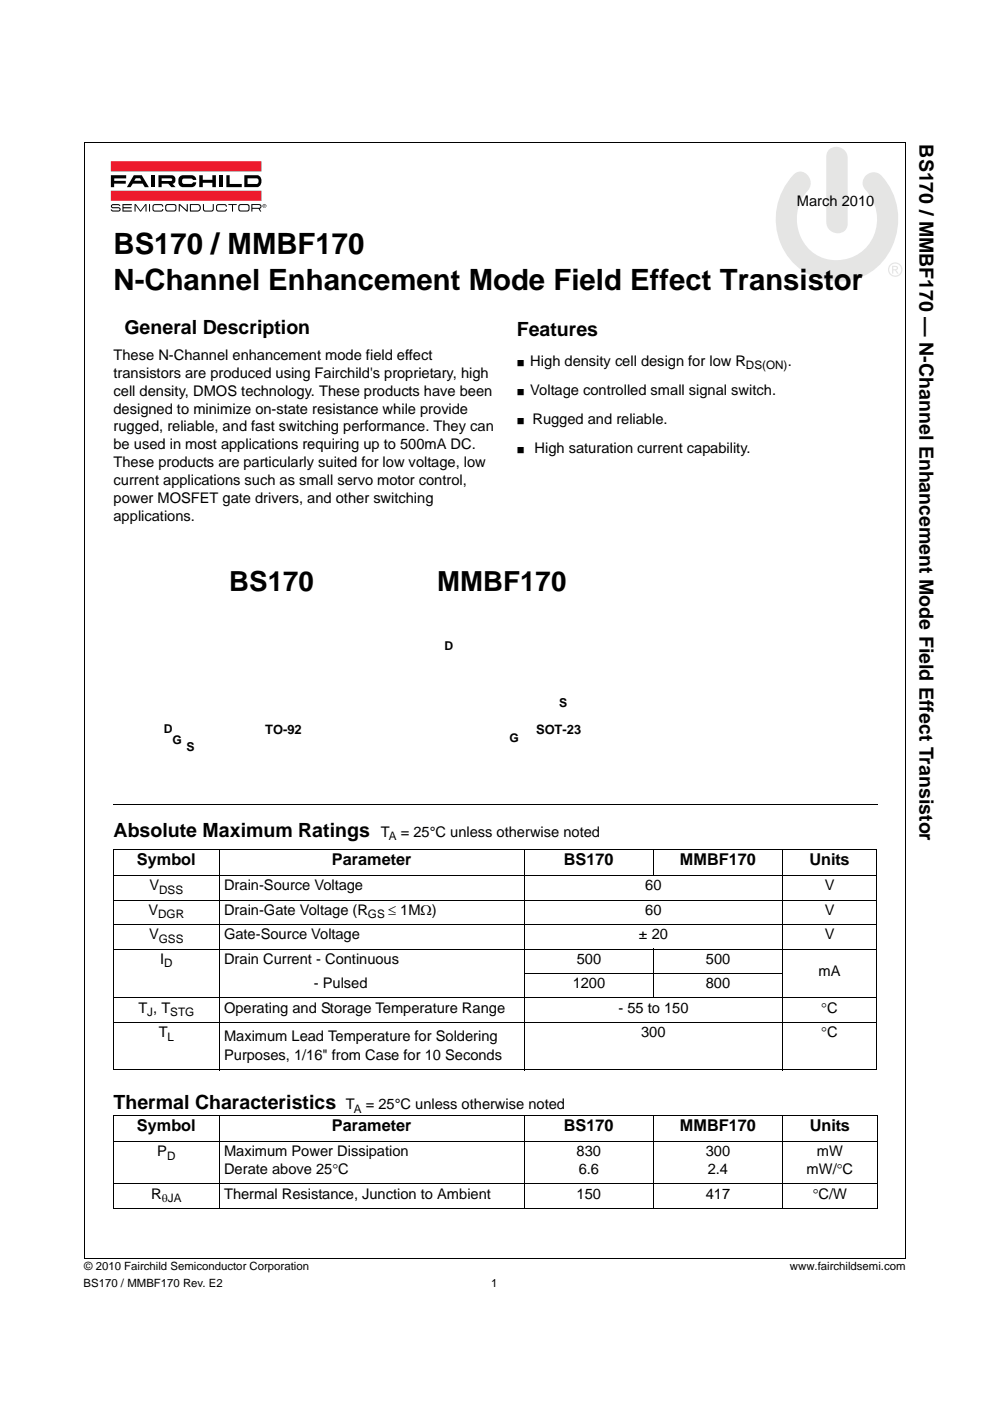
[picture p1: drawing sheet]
<svg xmlns="http://www.w3.org/2000/svg" width="210mm" height="297mm" viewBox="0 0 210 297" stroke-linecap="round" stroke-linejoin="round" font-family="sans-serif">
<defs><g id="words">
<g font-size="6.2">
<text x="24.1" y="53.8">BS170 / MMBF170</text>
<text x="24.1" y="61.4">N-Channel Enhancement Mode Field Effect Transistor</text>
</g>
<g font-size="5.9">
<text x="48.6" y="125.3">BS170</text>
<text x="92.7" y="125.3">MMBF170</text>
</g>
<g font-size="4.1">
<text x="195.1" y="30.6" transform="rotate(90 195.1 30.6)">BS170 / MMBF170 — N-Channel Enhancement Mode Field Effect Transistor</text>
<text x="26.4" y="70.8">General Description</text>
<text x="109.6" y="71.3">Features</text>
<text x="24.1" y="177.4">Absolute Maximum Ratings</text>
<text x="24.1" y="235.1">Thermal Characteristics</text>
</g>
<g font-size="3.5">
<text x="29" y="183.5">Symbol</text>
<text x="70.4" y="183.5">Parameter</text>
<text x="119.6" y="183.5">BS170</text>
<text x="144.2" y="183.5">MMBF170</text>
<text x="171.7" y="183.5">Units</text>
<text x="29" y="239.8">Symbol</text>
<text x="70.4" y="239.8">Parameter</text>
<text x="119.6" y="239.8">BS170</text>
<text x="144.2" y="239.8">MMBF170</text>
<text x="171.7" y="239.8">Units</text>
</g>
<g font-size="3.1">
<text x="169" y="43.6">March 2010</text>
<text x="24.1" y="76.3">These N-Channel enhancement mode field effect</text>
<text x="112.5" y="77.5">High density cell design for low R</text>
<text x="167.1" y="77.5">.</text>
<text x="24.1" y="80.1">transistors are produced using Fairchild's proprietary, high</text>
<text x="24.1" y="83.9">cell density, DMOS technology. These products have been</text>
<text x="112.5" y="83.7">Voltage controlled small signal switch.</text>
<text x="24.1" y="87.7">designed to minimize on-state resistance while provide</text>
<text x="112.9" y="89.9">Rugged and reliable.</text>
<text x="24.1" y="91.5">rugged, reliable, and fast switching performance. They can</text>
<text x="24.1" y="95.3">be used in most applications requiring up to 500mA DC.</text>
<text x="24.1" y="99.1">These products are particularly suited for low voltage, low</text>
<text x="113.4" y="96">High saturation current capability.</text>
<text x="24.1" y="102.9">current applications such as small servo motor control,</text>
<text x="24.1" y="106.7">power MOSFET gate drivers, and other switching</text>
<text x="24.1" y="110.5">applications.</text>
<text x="80.8" y="177.4">T</text>
<text x="85" y="177.4">= 25°C unless otherwise noted</text>
<text x="31.7" y="188.8">V</text>
<text x="47.5" y="188.8">Drain-Source Voltage</text>
<text x="136.9" y="188.8">60</text>
<text x="174.9" y="188.8">V</text>
<text x="31.5" y="194">V</text>
<text x="47.5" y="194">Drain-Gate Voltage (R</text>
<text x="82.3" y="194">≤ 1MΩ)</text>
<text x="136.9" y="194">60</text>
<text x="174.9" y="194">V</text>
<text x="31.6" y="199.1">V</text>
<text x="47.5" y="199.1">Gate-Source Voltage</text>
<text x="135.5" y="199.1">± 20</text>
<text x="174.9" y="199.1">V</text>
<text x="34" y="204.3">I</text>
<text x="47.5" y="204.3">Drain Current - Continuous</text>
<text x="66.5" y="209.5">- Pulsed</text>
<text x="121.5" y="209.5">1200</text>
<text x="122.3" y="204.3">500</text>
<text x="149.7" y="209.5">800</text>
<text x="149.7" y="204.3">500</text>
<text x="173.6" y="206.9">mA</text>
<text x="29.4" y="214.7">T , T</text>
<text x="47.5" y="214.7">Operating and Storage Temperature Range</text>
<text x="131.2" y="214.7">- 55 to 150</text>
<text x="174.2" y="214.7">°C</text>
<text x="33.7" y="219.9">T</text>
<text x="47.5" y="220.6">Maximum Lead Temperature for Soldering</text>
<text x="136" y="219.9">300</text>
<text x="174.2" y="219.9">°C</text>
<text x="47.5" y="224.7">Purposes, 1/16&quot; from Case for 10 Seconds</text>
<text x="73.3" y="235.1">T</text>
<text x="77.6" y="235.1">= 25°C unless otherwise noted</text>
<text x="33.4" y="245.1">P</text>
<text x="47.5" y="245.1">Maximum Power Dissipation</text>
<text x="122.3" y="245.1">830</text>
<text x="149.7" y="245.1">300</text>
<text x="173.2" y="245.1">mW</text>
<text x="47.5" y="248.9">Derate above 25°C</text>
<text x="122.7" y="248.9">6.6</text>
<text x="150.1" y="248.9">2.4</text>
<text x="171.1" y="248.9">mW/°C</text>
<text x="32.1" y="254.1">R</text>
<text x="47.5" y="254.1">Thermal Resistance, Junction to Ambient</text>
<text x="122.3" y="254.1">150</text>
<text x="149.7" y="254.1">417</text>
<text x="172.4" y="254.1">°C/W</text>
</g>
<g font-size="2.8">
<text x="56.2" y="155.5">TO-92</text>
<text x="113.7" y="155.6">SOT-23</text>
</g>
<g font-size="2.6">
<text x="94.3" y="137.8">D</text>
<text x="118.6" y="150">S</text>
<text x="34.7" y="155.4">D</text>
<text x="36.6" y="157.7">G</text>
<text x="39.6" y="159.2">S</text>
<text x="108" y="157.4">G</text>
</g>
<g font-size="2.5">
<text x="158.2" y="78.3">DS(ON)</text>
<text x="82.5" y="178.1">A</text>
<text x="33.8" y="189.5">DSS</text>
<text x="33.6" y="194.7">DGR</text>
<text x="78" y="194.7">GS</text>
<text x="33.7" y="199.9">GSS</text>
<text x="34.8" y="205.1">D</text>
<text x="31.2" y="215.5">J</text>
<text x="36.1" y="215.5">STG</text>
<text x="35.5" y="220.6">L</text>
<text x="75.1" y="235.9">A</text>
<text x="35.4" y="245.9">D</text>
<text x="34.3" y="254.9">θJA</text>
</g>
<g font-size="2.4">
<text x="17.9" y="269.3">© 2010 Fairchild Semiconductor Corporation</text>
<text x="167.5" y="269.3">www.fairchildsemi.com</text>
<text x="17.7" y="272.9">BS170 / MMBF170 Rev. E2</text>
<text x="104.2" y="272.9">1</text>
</g>
<g font-size="1.7">
<text x="109.7" y="77.5">■</text>
<text x="109.7" y="83.7">■</text>
<text x="109.7" y="89.9">■</text>
<text x="109.7" y="96">■</text>
</g>
</g></defs>
<path d="M17.9 30.3h174.3M17.9 30.2v236.6M192.1 30.3v236.5M17.8 266.8h174.3" fill="none" stroke="#000" stroke-width=".21"/>
<path d="M23.5 34.2h33v10.7h-33z" fill="#fff"/>
<path d="M23.5 34.2h32v2.1h-32z" fill="#ed1b2d"/>
<g fill="#000">
<path d="M23.5 37.1h3.3v.7h-2.6v.5h2.5v.6h-2.5v.8h-.7zM32.1 37.1h.7v2.6h-.7zM38.1 37.4a3.5 3.5 0 0 1 2.9-.2l.6 .6v.4h-.7l-.4-.3h-1.5l-.3 .1v.8l.3 .2h1.5l.4-.3h.7a.97 .97 0 0 1-1 1h-1.8a1.31 1.31 0 0 1-1-.9 1.31 1.31 0 0 1 .3-1.4zM42.3 37.2h.7v.9h2v-.9h.8v2.5h-.8v-.9h-2v.9h-.7zM46.6 37.2h.7v2.5h-.7zM48 37.1h.7v1.9h2.6v.7h-3.3zM23.6 43.5l.4-.2h1.3l.2 .3-1.5-.1-.3 .2 .3 .2h1.1a.46 .46 0 0 1 .5 .5 .46 .46 0 0 1-.5 .5l-1.4-.1-.2-.4 .5 .2h1.1l.3-.2-.3-.2h-1.1a.43 .43 0 0 1-.4-.2 .43 .43 0 0 1 0-.5zM26 43.3h2v.2h-1.8v.4h1.7v.3h-1.7v.4h1.8v.3h-2zM28.5 43.3h.3l1 1.3 1-1.3h.3v1.6h-.2v-1.4l-1 1.4h-.2l-1-1.4v1.4h-.2zM31.6 43.3h.2v1.6h-.2zM32.4 43.5l.4-.2h1.4l.4 .2v.3h-.2l-.3-.3h-1.4l-.1 .3 .1 .8h1.4l.3-.3h.2v.3l-.4 .3-1.6-.1a1.15 1.15 0 0 1-.2-1.3zM37.9 43.3h.3l1.4 1.3v-1.3h.2v1.6h-.2l-1.5-1.4v1.4h-.2z"/>
<path d="M43 43.3h.3v1.1l.3 .2h1.4l.1-.3v-1h.2v1.3l-.4 .3-1.6-.1-.3-.4zM46.1 43.3h1.5l.5 .2v.3h-.2l-.3-.3h-1.4l-.2 .3 .2 .8h1.4l.3-.3h.2v.3l-.5 .3-1.5-.1a1.07 1.07 0 0 1 0-1.5zM48.4 43.3h1.8v.2h-.8v1.4h-.2v-1.4h-.8z"/>
<path d="M28.4 37.1l-1.5 2.6h.8l.5-.8h2.1l.4 .8h.9l-1.5-2.6zM28.8 37.8h.9l.3 .5h-1.5z"/>
<path d="M33.6 37.2v2.5h.7v-.7h1.4l.6 .7h.9l-.6-.7a.94 .94 0 0 0 .6-1 .94 .94 0 0 0-.8-.8zM34.3 37.8h1.9l.3 .3-.3 .3h-1.9z"/>
<path d="M51.8 37.1v2.6h2.9a1.4 1.4 0 0 0 .8-1.3 1.4 1.4 0 0 0-.8-1.3zM52.5 37.8l2.1 .1a.66 .66 0 0 1-.1 1.1h-2z"/>
<path d="M35.3 43.3a1.07 1.07 0 0 0 0 1.5h1.9a1.07 1.07 0 0 0 0-1.5zM35.3 43.6l.3-.1h1.4l.2 .3v.7l-.3 .1h-1.5l-.1-.3z"/>
<path d="M40.3 43.3v1.6h1.6a.81 .81 0 0 0 .7-1 .81 .81 0 0 0-1-.6zM40.5 43.5h1.5l.3 .1v.8l-.4 .2h-1.4z"/>
<path d="M50.8 43.3a1.07 1.07 0 0 0 0 1.5h1.9a1.07 1.07 0 0 0 0-1.5zM50.9 43.5h1.6l.2 .3v.7l-.3 .1h-1.5l-.1-.3z"/>
<path d="M53.3 43.3v1.6h.2v-.6h1.3l.4 .6h.2l-.2-.7a.57 .57 0 0 0 .1-.8l-.5-.1zM53.5 43.5h1.5l.2 .3-.2 .3h-1.5z"/>
</g>
<path d="M23.5 40.4h32v2.2h-32z" fill="#ed1b2d"/>
<path d="M55.7 43.7a.35 .35 0 0 1 .7 0 .35 .35 0 0 1-.7 0zM55.7 43.7a.42 .42 0 0 0 .8 0 .42 .42 0 0 0-.8 0zM55.9 43.4v.5l.1-.2 .3 .2-.2-.2 .1-.3zM56 43.5l.2 .1h-.2z" fill="#000"/>
<path d="M164.5 31.1h26.9v28.6h-26.9z" fill="#fff"/>
<g fill="#e5e5e4">
<path d="M175.7 31.8a2.39 2.39 0 0 1 2.6-.5 2.39 2.39 0 0 1 1.5 2.2v13.9a2.23 2.23 0 0 1-1.8 2.1 2.23 2.23 0 0 1-2.5-1.3l-.2-1.1v-13.9l.1-.8z"/>
<path d="M168.3 37.1a2.13 2.13 0 0 1 2.3-.5 2.13 2.13 0 0 1 1.3 2 3 3 0 0 1-1.2 2.6 8.9 8.9 0 0 0 4.7 13.8 8.7 8.7 0 0 0 9.6-4.3 8.7 8.7 0 0 0-1.5-10.5 2.27 2.27 0 0 1 .3-3.1 2.27 2.27 0 0 1 3.2 .2 13.7 13.7 0 0 1-3.4 21 13.3 13.3 0 0 1-16.3-3.6 13.3 13.3 0 0 1 .2-16.7z"/>
<path d="M188.3 57.2a1.55 1.55 0 0 1 3.1 0 1.55 1.55 0 0 1-3.1 0zM188.6 57.2a1.3 1.3 0 0 0 2.6 0 1.3 1.3 0 0 0-2.6 0zM189.2 56.4h.6a.48 .48 0 0 1 .7 .3 .48 .48 0 0 1-.5 .6l.6 .7h-.3l-.4-.6-.3-.1h-.1v.7h-.3zM189.5 56.6v.5h.5a.24 .24 0 0 0 .2-.3 .24 .24 0 0 0-.3-.2z"/>
</g>
<g fill="none" stroke="#000" stroke-width=".21">
<path d="M24 180.1h162M24 185.7h162M24 190.8h162M24 196h162M24.1 180.2v46.5M46.5 180v46.9M111.2 180v46.9M138.6 180v5.7M166 180v46.9M185.9 180.2v46.5M24 201.2h162M24 211.6h162"/>
<path d="M24 216.8h162M111.1 206.4h55M138.6 201.1v10.6M24 226.8h162M24 236.5h162.1M24.1 236.6v19.5M46.5 236.4v19.9M111.2 236.4v19.9M138.6 236.4v19.9M166 236.4v19.9M186.1 236.6v19.5M24 242h162.1"/>
<path d="M24 251h162.1M24 256.2h162.1"/>
</g>
<g fill="#fff">
<path d="M87.3 129.9h37.4v26.7h-37.4z"/>
<path d="M33.2 127.3h46.5v35.6h-46.5z"/>
<path d="M136.6 130.3h25.7v31.3h-25.7z"/>
<path d="M107.9 66.7h74.3v46.2h-74.3z"/>
</g>
<path d="M24 170.4l.1 .2z" fill="#000"/>
<path d="M24.1 170.5h162.2" fill="none" stroke="#000" stroke-width=".21"/>
<use href="#words"/>
</svg>
